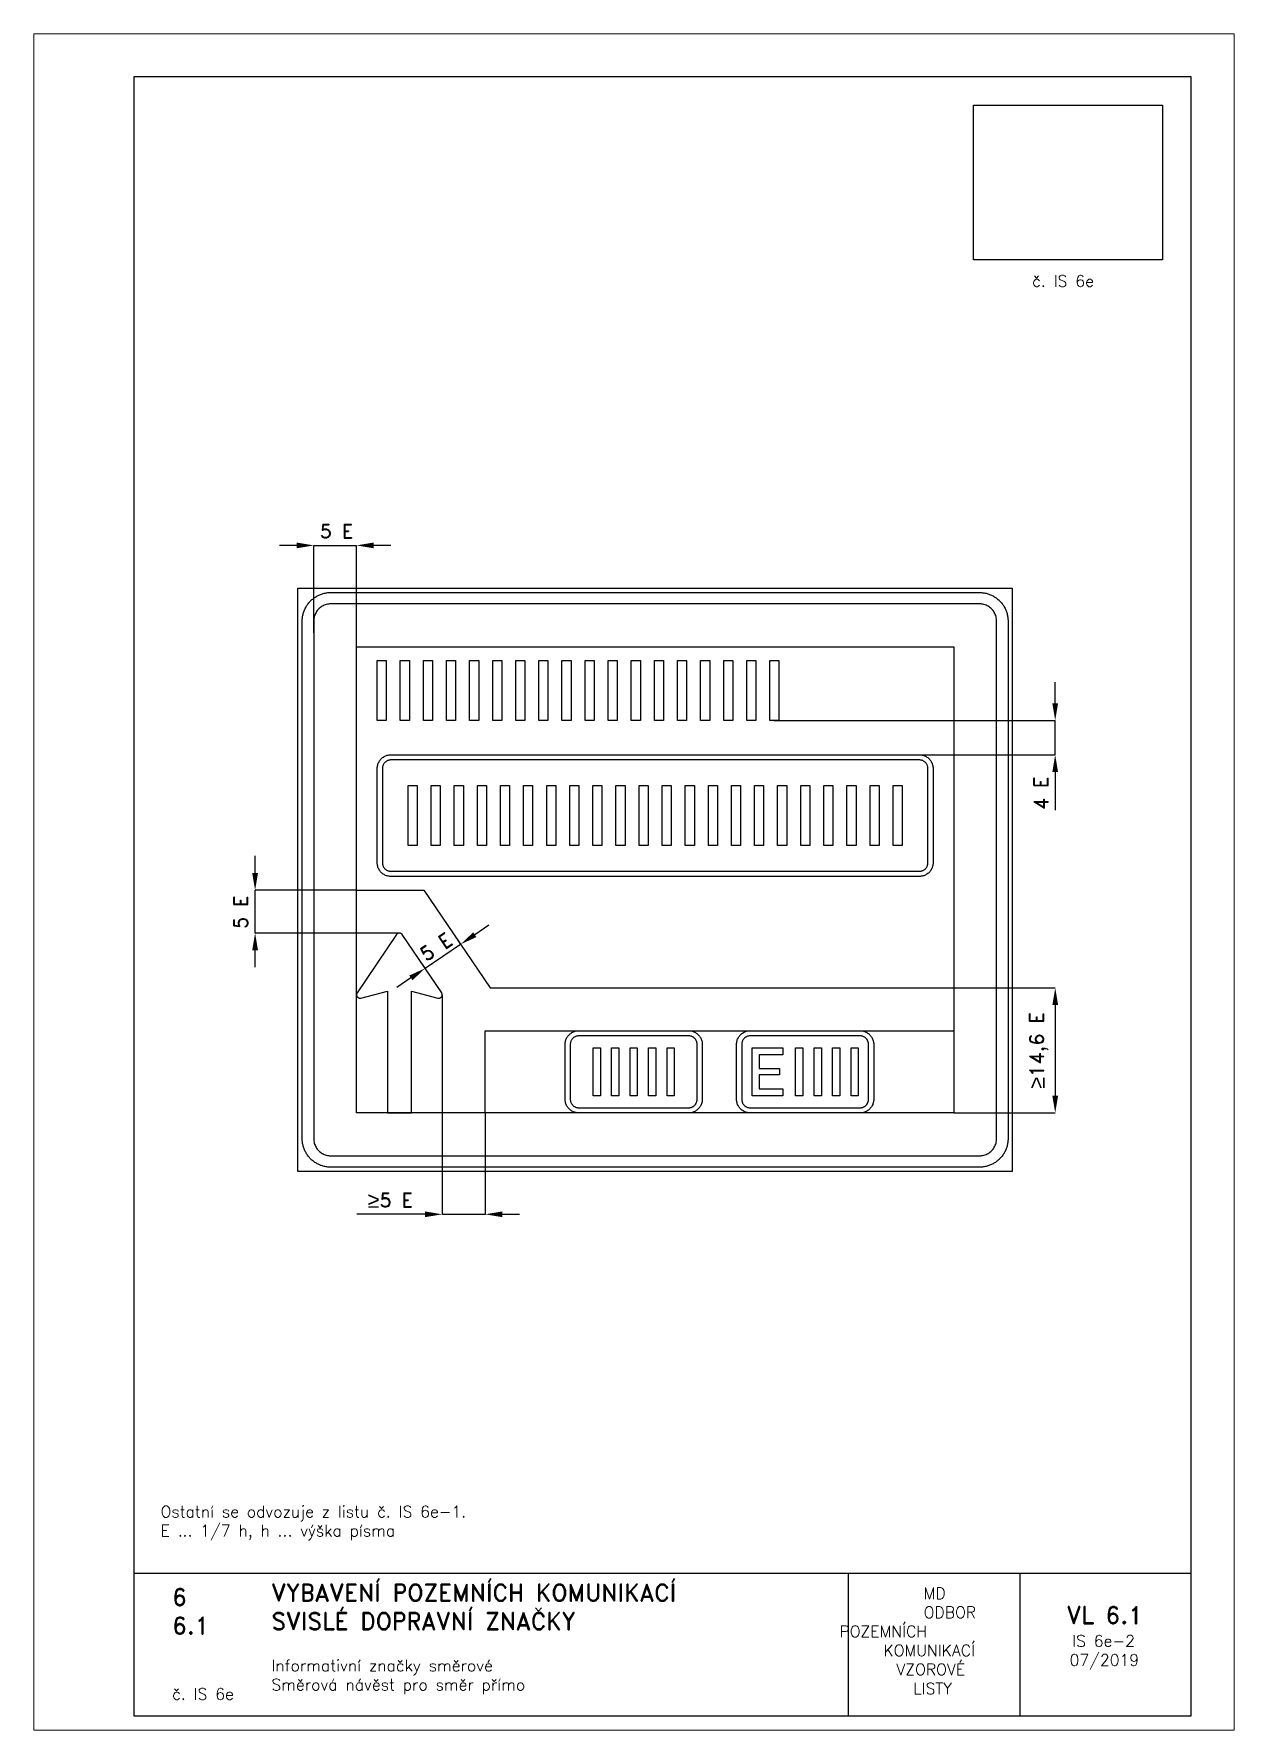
# Paper-space layout 'IS 6e-2' of a CAD drawing. Header units: millimetres. Extents: x 0 to 210, y 0 to 297.
# The model-space entities are those that its viewports show. They can reach past a viewport. Long polylines and large blocks are cut down to what shows.
import ezdxf

# ---------------------------------------------------------------- set-up
doc = ezdxf.new("R2010")
doc.units = ezdxf.units.MM
doc.header["$LTSCALE"] = 5
doc.linetypes.add('ČÁRKOVANÁX2', pattern=[1.5, 1, -0.5])
for name, color, linetype in [('Kóty', 2, 'Continuous'), ('Rozpiska', 7, 'Continuous'), ('Značka', 7, 'Continuous')]:
    doc.layers.add(name, color=color, linetype=linetype)
doc.layers.add('Rámeček', color=6, linetype='Continuous', plot=False)
doc.styles.get("Standard").update_dxf_attribs({"font": 'romand.shx', "height": 100})
doc.dimstyles.get("Standard").update_dxf_attribs({"dimtxt": 100, "dimasz": 120, "dimexe": 0.18, "dimexo": 0.0625, "dimgap": 50, "dimtad": 1, "dimdec": 0, "dimzin": 0, "dimdsep": 46, "dimtxsty": 'Standard', "dimcen": 0.09, "dimadec": 0, "dimazin": 0, "dimtfac": 1, "dimtdec": 0, "dimtofl": 0, "dimtmove": 0, "dimatfit": 3, "dimfxl": 1, "dimtolj": 1, "dimtzin": 0, "dimarcsym": 0})
picture_1 = doc.add_image_def('image1.png', size_in_pixel=(592, 484))

psp = doc.layouts.new('IS 6e-2')

# ---------------------------------------------------------------- texts
at = {"layer": 'Rozpiska', "color": 7, "attachment_point": 1}
for s, width, heights, insert, char_height in [('\\pi2.65147;č. IS 6e', 17.8744, [0], (172.02, 254.73), 2), ('Ostatní se odvozuje z listu č. IS 6e-1.\\PE ... 1/7 h, h ... výška písma{\\H2.02381x; }', 172.7637, [0], (22.16, 39.25), 2), ('6', 149.0422, [0], (24.17, 24.77), 3), ('{\\C6;VYBAVENÍ POZEMNÍCH KOMUNIKACÍ\\P}SVISLÉ DOPRAVNÍ ZNAČKY{\\H1.34524x; }', 149.0422, [0], (41.56, 25.56), 3), ('\\pi14.7414;{\\C6;MD\\P\\pi2.36044;}ODBOR POZEMNÍCH{\\H1.57143x; }\\P\\pi7.69378;KOMUNIKACÍ{\\H1.5x; }\\P\\pi9.97949;{\\C6;VZOROVÉ\\H1.47619x; \\H0.67742x;\\P\\pi12.93187;LISTY\\H1.26984x; }', 33.1018, [0], (140.95, 24.95), 2), ('\\pi1.03113;{\\H1.5x;\\C6;VL 6.1\\P\\pi2.0311;\\H0.66667x;IS 6e-2\\H1.66666x; \\H0.6x;\\P\\pi1.5549;07/2019\\H1.80159x; }', 16.0623, [0], (179.66, 21.61), 2), ('6.1', 149.0422, [0], (24.17, 19.78), 3), ('{\\C6;Informativní značky směrové\\P}Směrová návěst pro směr přímo{\\H1.83333x; }', 149.0422, [0], (41.56, 12.29), 2), ('{\\C6;č. IS 6e}', 18.3305, [2.67], (24.18, 7.32), 2)]:
    psp.add_mtext_dynamic_manual_height_columns(s, width=width, gutter_width=100, heights=heights, dxfattribs=dict(at, insert=insert, char_height=char_height))

msp = doc.modelspace()

# ---------------------------------------------------------------- texts
at = {"layer": 'Kóty', "char_height": 100, "attachment_point": 5}
for s, insert in [('\\A1;5 E', (811.3, 4867.6)), ('{\\fArial|b0|i0|c238|p34;\\H1.08333x;≥\\A1;\\Fromand|c238;\\H0.92308x;5 E}', (1188.5, 182.6))]:
    msp.add_mtext(s, dxfattribs=dict(at, insert=insert))
for s, insert, rotation in [('\\A1;4 E', (5741.7, 3031.5), 90), ('\\A1;5 E', (141.7, 2199.8), 90), ('\\A1;5 E', (1507.8, 1956), 34.07729)]:
    msp.add_mtext(s, dxfattribs=dict(at, insert=insert, rotation=rotation))

# ---------------------------------------------------------------- blocks, each defined once
blk = doc.blocks.new('*D1')
at = {"layer": 'Defpoints', "color": 0, "transparency": 16777216}
for p in [(5132, 1669), (5132, 793), (5842, 793)]:
    blk.add_point(p, dxfattribs=at)
at = {"layer": 'Kóty', "color": 0, "lineweight": -2, "transparency": 16777216}
for p, q in [((5132, 1669), (5842, 1669)), ((5842, 1549), (5842, 913)), ((5132, 793), (5842, 793))]:
    blk.add_line(p, q, dxfattribs=at)
at = {"layer": 'Kóty', "color": 0, "transparency": 16777216}
for points in [[(5822, 1549), (5862, 1549), (5842, 1669)], [(5822, 913), (5862, 913), (5842, 793)]]:
    blk.add_solid(points, dxfattribs=at)
at = {"layer": 'Kóty', "color": 0, "transparency": 16777216, "insert": (5728, 1231), "char_height": 100, "attachment_point": 5, "rotation": 90}
blk.add_mtext('\\A1;{\\fArial|b0|i0|c238|p34;\\H1.08333x;≥}14,6 E', dxfattribs=at)

# ---------------------------------------------------------------- dimensions: what is measured, and where the dimension line sits
at = {"layer": 'Kóty'}
dim = msp.add_linear_dim(base=(5841.7, 792.6), p1=(5131.7, 1668.6), p2=(5131.7, 792.6), angle=90, text='{\\fArial|b0|i0|c238|p34;\\H1.08333x;≥}14,6 E', dimstyle='Standard', dxfattribs=at)
dim.commit()
dim.dimension.update_dxf_attribs({"geometry": '*D1', "text_midpoint": (5728, 1230.6)})

# ---------------------------------------------------------------- linework, layer by layer
at = {"layer": 'Kóty'}
for p, q in [((531.7, 4767.6), (411.7, 4767.6)), ((651.7, 4155.9), (651.7, 4767.8)), ((951.7, 4057.6), (951.7, 4767.8)), ((1191.7, 4767.6), (1071.7, 4767.6)), ((5841.7, 3661.1), (5841.7, 3809.6)), ((3872.3, 3541.1), (5841.9, 3541.1)), ((4843, 3301.1), (5841.9, 3301.1)), ((5841.7, 3181.1), (5841.7, 2914.4)), ((241.7, 2472.6), (241.7, 2592.6)), ((951.7, 2352.6), (241.5, 2352.6)), ((1254.4, 2052.5), (241.5, 2052.5)), ((1878.7, 2108.1), (1779.3, 2040.9)), ((241.7, 1812.5), (241.7, 1932.5)), ((1658, 2006.1), (1680, 1973.5)), ((1409.5, 1838), (1431.6, 1805.4)), ((1332.1, 1738.3), (1232.7, 1671.1)), ((1551.6, 1620.4), (1551.6, 82.4)), ((1851.6, 792.6), (1851.6, 82.4)), ((1431.6, 82.6), (954.5, 82.6)), ((1971.6, 82.6), (2091.6, 82.6))]:
    msp.add_line(p, q, dxfattribs=at)
for points in [[(651.7, 4767.6), (951.7, 4767.6)], [(5841.7, 3301.1), (5841.7, 3541.1)], [(241.7, 2052.5), (241.5, 2352.6)], [(1431.5, 1805.5), (1679.9, 1973.6)], [(1551.6, 82.6), (1851.6, 82.6)]]:
    msp.add_lwpolyline(points, dxfattribs=at)
for points in [[(531.7, 4787.6), (531.7, 4747.6), (651.7, 4767.6)], [(1071.7, 4787.6), (1071.7, 4747.6), (951.7, 4767.6)], [(5821.7, 3661.1), (5861.7, 3661.1), (5841.7, 3541.1)], [(5821.7, 3181.1), (5861.7, 3181.1), (5841.7, 3301.1)], [(221.7, 2472.6), (261.7, 2472.6), (241.7, 2352.6)], [(221.7, 1932.5), (261.7, 1932.5), (241.7, 2052.5)], [(1768.1, 2057.4), (1790.5, 2024.3), (1679.9, 1973.6)], [(1320.9, 1754.9), (1343.3, 1721.7), (1431.5, 1805.5)], [(1431.6, 102.6), (1431.6, 62.6), (1551.6, 82.6)], [(1971.6, 102.6), (1971.6, 62.6), (1851.6, 82.6)]]:
    msp.add_solid(points, dxfattribs=at)
at = {"layer": 'Značka', "color": 3}
for points in [[(541.7, 382.6), (541.7, 4467.6), (5541.7, 4467.6), (5541.7, 382.6), (541.7, 382.6)], [(1096.5, 3541.1), (1096.5, 3961.1), (1160.1, 3961.1), (1160.1, 3541.1), (1096.5, 3541.1)], [(1258.1, 3541.1), (1258.1, 3961.1), (1321.8, 3961.1), (1321.8, 3541.1), (1258.1, 3541.1)], [(1419.8, 3541.1), (1419.8, 3961.1), (1483.4, 3961.1), (1483.4, 3541.1), (1419.8, 3541.1)], [(1581.4, 3541.1), (1581.4, 3961.1), (1645.1, 3961.1), (1645.1, 3541.1), (1581.4, 3541.1)], [(1743.1, 3541.1), (1743.1, 3961.1), (1806.8, 3961.1), (1806.8, 3541.1), (1743.1, 3541.1)], [(1904.8, 3541.1), (1904.8, 3961.1), (1968.4, 3961.1), (1968.4, 3541.1), (1904.8, 3541.1)], [(2066.4, 3541.1), (2066.4, 3961.1), (2130.1, 3961.1), (2130.1, 3541.1), (2066.4, 3541.1)], [(2228.1, 3541.1), (2228.1, 3961.1), (2291.7, 3961.1), (2291.7, 3541.1), (2228.1, 3541.1)], [(2389.7, 3541.1), (2389.7, 3961.1), (2453.4, 3961.1), (2453.4, 3541.1), (2389.7, 3541.1)], [(2551.4, 3541.1), (2551.4, 3961.1), (2615, 3961.1), (2615, 3541.1), (2551.4, 3541.1)], [(2713, 3541.1), (2713, 3961.1), (2776.7, 3961.1), (2776.7, 3541.1), (2713, 3541.1)], [(2874.7, 3541.1), (2874.7, 3961.1), (2938.3, 3961.1), (2938.3, 3541.1), (2874.7, 3541.1)], [(3036.3, 3541.1), (3036.3, 3961.1), (3100, 3961.1), (3100, 3541.1), (3036.3, 3541.1)], [(3198, 3541.1), (3198, 3961.1), (3261.7, 3961.1), (3261.7, 3541.1), (3198, 3541.1)], [(3359.7, 3541.1), (3359.7, 3961.1), (3423.3, 3961.1), (3423.3, 3541.1), (3359.7, 3541.1)], [(3521.3, 3541.1), (3521.3, 3961.1), (3585, 3961.1), (3585, 3541.1), (3521.3, 3541.1)], [(3683, 3541.1), (3683, 3961.1), (3746.6, 3961.1), (3746.6, 3541.1), (3683, 3541.1)], [(3844.6, 3541.1), (3844.6, 3961.1), (3908.3, 3961.1), (3908.3, 3541.1), (3844.6, 3541.1)], [(3719.6, 912.6), (3719.6, 1248.6), (3936.4, 1248.6), (3936.4, 1200.1), (3770.6, 1200.1), (3770.6, 1104.3), (3911.9, 1104.3), (3911.9, 1059.3), (3770.6, 1059.3), (3770.6, 960.4), (3936, 960.4), (3936, 912.6), (3719.6, 912.6)], [(4024.7, 912.6), (4024.7, 1248.6), (4075.6, 1248.6), (4075.6, 912.6), (4024.7, 912.6)], [(4154, 912.6), (4154, 1248.6), (4204.9, 1248.6), (4204.9, 912.6), (4154, 912.6)], [(4283.3, 912.6), (4283.3, 1248.6), (4334.2, 1248.6), (4334.2, 912.6), (4283.3, 912.6)], [(4412.6, 912.6), (4412.6, 1248.6), (4463.6, 1248.6), (4463.6, 912.6), (4412.6, 912.6)]]:
    msp.add_lwpolyline(points, dxfattribs=at)
for points in [[(771.7, 412.6), (770.9, 412.6), (770.2, 412.6, -0.0321801), (744.3, 414.4, -0.0354431), (719, 419.7, -0.0362667), (694.4, 428, -0.0344204), (671.3, 439.7, -0.0337214), (649.7, 454, -0.0340846), (630.3, 471.2, -0.0342086), (613.1, 490.6, -0.0342292), (598.8, 512.2, -0.0340442), (587.2, 535.3, -0.0334121), (578.8, 559.8, -0.034127), (573.5, 585.2, -0.0367448), (571.7, 611), (571.7, 611.8), (571.7, 612.6), (571.7, 4237.6), (571.7, 4238.4), (571.7, 4239.2, -0.0321797), (573.5, 4265, -0.035441), (578.8, 4290.4, -0.0362697), (587.1, 4314.9, -0.0344174), (598.8, 4338.1, -0.0337189), (613.2, 4359.6, -0.0340775), (630.3, 4379, -0.0342077), (649.7, 4396.2, -0.0342268), (671.3, 4410.6, -0.0340514), (694.4, 4422.1, -0.0334162), (719, 4430.5, -0.0341286), (744.3, 4435.9, -0.0367456), (770.2, 4437.6), (770.9, 4437.6), (771.7, 4437.6), (5311.7, 4437.6), (5312.5, 4437.6), (5313.3, 4437.6, -0.0321788), (5339.1, 4435.8, -0.035455), (5364.5, 4430.5, -0.036284), (5389, 4422.2, -0.0344164), (5412.2, 4410.6, -0.0337339), (5433.7, 4396.2, -0.0340903), (5453.1, 4379, -0.0341924), (5470.3, 4359.6, -0.0342246), (5484.7, 4338.1, -0.0340219), (5496.3, 4314.9, -0.0334069), (5504.6, 4290.4, -0.0341361), (5510, 4265, -0.0367365), (5511.7, 4239.2), (5511.7, 4238.4), (5511.7, 4237.6), (5511.7, 612.6), (5511.7, 611.8), (5511.7, 611, -0.0321981), (5509.9, 585.2, -0.0354326), (5504.6, 559.8, -0.036246), (5496.3, 535.3, -0.0344066), (5484.7, 512.2, -0.033723), (5470.3, 490.6, -0.0340789), (5453.1, 471.2, -0.0342147), (5433.7, 454, -0.034227), (5412.2, 439.7, -0.0340522), (5389, 428.1, -0.0334179), (5364.5, 419.7, -0.0341298), (5339.1, 414.3, -0.0367429), (5313.3, 412.6, -0.0008796), (5312.5, 412.6), (5311.7, 412.6), (771.7, 412.6)], [(771.7, 492.6), (5311.7, 492.6), (5312.2, 492.6, 0.0007175), (5312.7, 492.6, 0.0321765), (5328.2, 493.7, 0.0354471), (5343.4, 496.9, 0.0362606), (5358.1, 501.8, 0.0344081), (5372, 508.8, 0.0337102), (5384.9, 517.5, 0.0340911), (5396.6, 527.8, 0.0341869), (5406.9, 539.4, 0.0342428), (5415.5, 552.3, 0.0340259), (5422.4, 566.2, 0.0333716), (5427.5, 580.9, 0.0341445), (5430.7, 596.2, 0.0367803), (5431.7, 611.7), (5431.7, 612.1), (5431.7, 612.6), (5431.7, 4237.6), (5431.7, 4238.1), (5431.7, 4238.6, 0.0322112), (5430.6, 4254.1, 0.035398), (5427.5, 4269.3, 0.0362567), (5422.5, 4284, 0.0344175), (5415.5, 4297.9, 0.0337071), (5406.9, 4310.8, 0.034076), (5396.6, 4322.5, 0.0342033), (5384.9, 4332.8, 0.0342414), (5372, 4341.4, 0.0340198), (5358.1, 4348.3, 0.0334199), (5343.4, 4353.4, 0.0341212), (5328.2, 4356.6, 0.0367502), (5312.7, 4357.6), (5312.2, 4357.6), (5311.7, 4357.6), (771.7, 4357.6), (771.3, 4357.6), (770.8, 4357.6, 0.0321793), (755.3, 4356.5, 0.0354574), (740.1, 4353.4, 0.0362672), (725.3, 4348.4, 0.0344235), (711.5, 4341.4, 0.0337306), (698.5, 4332.8, 0.0340791), (686.9, 4322.5, 0.0342025), (676.6, 4310.8, 0.0342157), (668, 4297.9, 0.0340379), (661, 4284, 0.0334119), (656, 4269.3, 0.0341244), (652.8, 4254, 0.0367437), (651.7, 4238.6, 0.0008743), (651.7, 4238.1), (651.7, 4237.6), (651.7, 612.6), (651.7, 612.1), (651.7, 611.7, 0.0321798), (652.8, 596.2, 0.035444), (656, 580.9, 0.0362672), (661, 566.2, 0.0344207), (668, 552.3, 0.0337209), (676.6, 539.4, 0.0340842), (686.9, 527.8, 0.0342088), (698.5, 517.5, 0.0342304), (711.5, 508.8, 0.034044), (725.3, 501.9, 0.033413), (740.1, 496.9, 0.034127), (755.3, 493.6, 0.0367444), (770.8, 492.6), (771.3, 492.6), (771.7, 492.6)], [(1335.6, 792.6), (1335.6, 1644.6), (1521.7, 1597.4), (1522.8, 1597.1), (1523.9, 1596.9, 0.05145), (1528.6, 1596.6, 0.051581), (1533.1, 1597.3, 0.0641646), (1538.6, 1599.2, 0.0641269), (1543.3, 1602.5, 0.0639958), (1547.2, 1606.8, 0.0638695), (1549.9, 1611.9, 0.0635176), (1551.4, 1617.5, 0.0623523), (1551.4, 1623.3, 0.0516204), (1550.5, 1627.9, 0.0563143), (1548.7, 1632.1), (1548.1, 1633.1), (1547.5, 1634.1), (1271.5, 2042.1), (1270.8, 2043), (1270.1, 2043.9, 0.0520275), (1266.8, 2047.2, 0.0521442), (1262.8, 2049.8, 0.0648457), (1257.4, 2051.9, 0.0650562), (1251.6, 2052.6, 0.0647404), (1245.8, 2051.9, 0.0631247), (1240.3, 2049.8, 0.0521225), (1236.4, 2047.3, 0.0569323), (1233.1, 2043.9), (1232.4, 2043), (1231.7, 2042.1), (955.7, 1634.1), (955.1, 1633.1), (954.5, 1632.1, 0.0514528), (952.7, 1627.8, 0.0515716), (951.7, 1623.3, 0.0641755), (951.7, 1617.5, 0.0641244), (953.2, 1611.9, 0.0639987), (955.9, 1606.8, 0.0638702), (959.8, 1602.5, 0.063526), (964.6, 1599.3, 0.0623827), (970, 1597.3, 0.0516313), (974.6, 1596.6, 0.0563116), (979.2, 1596.9), (980.4, 1597.1), (981.5, 1597.4), (1167.6, 1644.6), (1167.6, 792.6), (1335.6, 792.6)], [(3707.6, 792.6), (3707.2, 792.6), (3706.8, 792.6, -0.0321775), (3694.4, 793.5, -0.0354427), (3682.2, 796, -0.036272), (3670.5, 800, -0.0344106), (3659.4, 805.6, -0.0337259), (3649, 812.5, -0.0340918), (3639.7, 820.7, -0.0342059), (3631.5, 830, -0.0342345), (3624.6, 840.4, -0.0340544), (3619, 851.5, -0.0334374), (3615, 863.3, -0.0341408), (3612.4, 875.5, -0.036733), (3611.6, 887.9), (3611.6, 888.2), (3611.6, 888.6), (3611.6, 1272.6), (3611.6, 1273), (3611.6, 1273.4, -0.0321833), (3612.4, 1285.8, -0.0354648), (3615, 1297.9, -0.0362613), (3619, 1309.7, -0.0344327), (3624.6, 1320.8, -0.0337155), (3631.5, 1331.2, -0.034071), (3639.7, 1340.5, -0.0341915), (3649, 1348.7, -0.0342304), (3659.4, 1355.6, -0.0340467), (3670.5, 1361.2, -0.0334163), (3682.2, 1365.2, -0.0341306), (3694.4, 1367.8, -0.0367484), (3706.8, 1368.6), (3707.2, 1368.6), (3707.6, 1368.6), (4475.6, 1368.6), (4476, 1368.6), (4476.3, 1368.6, -0.0321824), (4488.7, 1367.7, -0.035438), (4500.9, 1365.2, -0.0362719), (4512.7, 1361.2, -0.034424), (4523.8, 1355.6, -0.0337279), (4534.1, 1348.7, -0.0340882), (4543.5, 1340.5, -0.0342043), (4551.7, 1331.2, -0.0342371), (4558.6, 1320.8, -0.0340555), (4564.1, 1309.7, -0.0334193), (4568.2, 1297.9, -0.034103), (4570.7, 1285.8, -0.0367527), (4571.6, 1273.4), (4571.6, 1273), (4571.6, 1272.6), (4571.6, 888.6), (4571.6, 888.2), (4571.6, 887.9, -0.032183), (4570.7, 875.5, -0.0354461), (4568.2, 863.3, -0.0362774), (4564.2, 851.5, -0.0344293), (4558.6, 840.4, -0.0337427), (4551.7, 830, -0.0340694), (4543.5, 820.7, -0.0342156), (4534.1, 812.5, -0.0342264), (4523.8, 805.6, -0.0340445), (4512.7, 800, -0.033414), (4500.9, 796, -0.0341282), (4488.7, 793.4, -0.036746), (4476.3, 792.6), (4476, 792.6), (4475.6, 792.6), (3707.6, 792.6)], [(3707.6, 792.6), (3707.2, 792.6), (3706.8, 792.6, -0.0321775), (3694.4, 793.5, -0.0354427), (3682.2, 796, -0.036272), (3670.5, 800, -0.0344106), (3659.4, 805.6, -0.0337259), (3649, 812.5, -0.0340918), (3639.7, 820.7, -0.0342059), (3631.5, 830, -0.0342345), (3624.6, 840.4, -0.0340544), (3619, 851.5, -0.0334374), (3615, 863.3, -0.0341408), (3612.4, 875.5, -0.036733), (3611.6, 887.9), (3611.6, 888.2), (3611.6, 888.6), (3611.6, 1272.6), (3611.6, 1273), (3611.6, 1273.4, -0.0321833), (3612.4, 1285.8, -0.0354648), (3615, 1297.9, -0.0362613), (3619, 1309.7, -0.0344327), (3624.6, 1320.8, -0.0337155), (3631.5, 1331.2, -0.034071), (3639.7, 1340.5, -0.0341915), (3649, 1348.7, -0.0342304), (3659.4, 1355.6, -0.0340467), (3670.5, 1361.2, -0.0334163), (3682.2, 1365.2, -0.0341306), (3694.4, 1367.8, -0.0367484), (3706.8, 1368.6), (3707.2, 1368.6), (3707.6, 1368.6), (4475.6, 1368.6), (4476, 1368.6), (4476.3, 1368.6, -0.0321824), (4488.7, 1367.7, -0.035438), (4500.9, 1365.2, -0.0362719), (4512.7, 1361.2, -0.034424), (4523.8, 1355.6, -0.0337279), (4534.1, 1348.7, -0.0340882), (4543.5, 1340.5, -0.0342043), (4551.7, 1331.2, -0.0342371), (4558.6, 1320.8, -0.0340555), (4564.1, 1309.7, -0.0334193), (4568.2, 1297.9, -0.034103), (4570.7, 1285.8, -0.0367527), (4571.6, 1273.4), (4571.6, 1273), (4571.6, 1272.6), (4571.6, 888.6), (4571.6, 888.2), (4571.6, 887.9, -0.032183), (4570.7, 875.5, -0.0354461), (4568.2, 863.3, -0.0362774), (4564.2, 851.5, -0.0344293), (4558.6, 840.4, -0.0337427), (4551.7, 830, -0.0340694), (4543.5, 820.7, -0.0342156), (4534.1, 812.5, -0.0342264), (4523.8, 805.6, -0.0340445), (4512.7, 800, -0.033414), (4500.9, 796, -0.0341282), (4488.7, 793.4, -0.036746), (4476.3, 792.6), (4476, 792.6), (4475.6, 792.6), (3707.6, 792.6)], [(3707.6, 828.6), (4475.6, 828.6), (4475.8, 828.6), (4476, 828.6, 0.0321804), (4483.8, 829.2, 0.0354377), (4491.4, 830.7, 0.0362479), (4498.8, 833.2, 0.0344037), (4505.7, 836.7, 0.0337101), (4512.2, 841, 0.0340919), (4518, 846.2, 0.0341881), (4523.2, 852), (4527.5, 858.5), (4530.9, 865.4), (4533.4, 872.8), (4535.1, 880.4), (4535.6, 888.1), (4535.6, 888.4), (4535.6, 888.6), (4535.6, 1272.6), (4535.6, 1272.8), (4535.6, 1273.1), (4535, 1280.8), (4533.4, 1288.4), (4531, 1295.8), (4527.5, 1302.7), (4523.1, 1309.2, 0.034076), (4518, 1315, 0.0341972), (4512.2, 1320.2, 0.034235), (4505.7, 1324.5, 0.034041), (4498.8, 1328, 0.0334105), (4491.4, 1330.5, 0.0341291), (4483.8, 1332.1, 0.0367423), (4476, 1332.6), (4475.8, 1332.6), (4475.6, 1332.6), (3707.6, 1332.6), (3707.3, 1332.6), (3707.1, 1332.6, 0.0321792), (3699.4, 1332.1, 0.0354582), (3691.7, 1330.5, 0.0362717), (3684.4, 1328, 0.0344169), (3677.4, 1324.5, 0.0337135), (3671, 1320.2, 0.0340717), (3665.1, 1315, 0.0342084), (3660, 1309.2, 0.0341933), (3655.7, 1302.7, 0.0340273), (3652.2, 1295.8, 0.0333729), (3649.7, 1288.4, 0.0341419), (3648.1, 1280.8, 0.0367803), (3647.6, 1273.1), (3647.6, 1272.8), (3647.6, 1272.6), (3647.6, 888.6), (3647.6, 888.4), (3647.6, 888.1), (3648.1, 880.4, 0.0354267), (3649.7, 872.8, 0.0362503), (3652.2, 865.4, 0.0344231), (3655.7, 858.5, 0.0337199), (3660, 852, 0.0341013), (3665.1, 846.2, 0.0342219), (3671, 841, 0.0342415), (3677.4, 836.7, 0.034041), (3684.4, 833.3, 0.033416), (3691.7, 830.7, 0.0341366), (3699.4, 829.1, 0.0367502), (3707.1, 828.6), (3707.3, 828.6), (3707.6, 828.6)]]:
    msp.add_lwpolyline(points, format="xyb", dxfattribs=at)
at = {"layer": 'Značka', "color": 6, "linetype": 'ČÁRKOVANÁX2', "ltscale": 10}
for points in [[(951.7, 792.6), (951.7, 4057.6), (5131.7, 4057.6), (5131.7, 792.6), (951.7, 792.6)], [(951.7, 2352.6), (1423.6, 2352.6), (1886.3, 1668.6), (5131.7, 1668.6)], [(1851.6, 792.6), (1851.6, 1368.6), (5131.7, 1368.6)]]:
    msp.add_lwpolyline(points, dxfattribs=at)
at = {"layer": 'Značka', "color": 5}
for points in [[(1192.5, 2449.1), (1192.1, 2449.1), (1191.7, 2449.1, -0.0321833), (1179.3, 2450, -0.0354636), (1167.1, 2452.5, -0.0362599), (1155.4, 2456.5, -0.0344327), (1144.3, 2462.1, -0.0337155), (1133.9, 2469, -0.034071), (1124.6, 2477.2, -0.0342137), (1116.4, 2486.5, -0.0342264), (1109.5, 2496.9, -0.0340467), (1103.9, 2508, -0.0334163), (1099.9, 2519.8, -0.0341306), (1097.3, 2532, -0.0367484), (1096.5, 2544.4), (1096.5, 2544.7), (1096.5, 2545.1), (1096.5, 3205.1), (1096.5, 3205.5), (1096.5, 3205.9, -0.0321844), (1097.3, 3218.3, -0.0354413), (1099.9, 3230.4, -0.0362663), (1103.9, 3242.2, -0.034424), (1109.5, 3253.3, -0.0337383), (1116.4, 3263.7, -0.034083), (1124.6, 3273, -0.0342186), (1133.9, 3281.2, -0.0342371), (1144.3, 3288.1, -0.0340555), (1155.4, 3293.7, -0.0333995), (1167.1, 3297.7, -0.0341402), (1179.3, 3300.3, -0.0367527), (1191.7, 3301.1), (1192.1, 3301.1), (1192.5, 3301.1), (4891, 3301.1), (4891.4, 3301.1), (4891.7, 3301.1, -0.0322047), (4904.1, 3300.2, -0.0354268), (4916.3, 3297.7, -0.0362571), (4928.1, 3293.7, -0.0344115), (4939.2, 3288.1, -0.0337261), (4949.5, 3281.2, -0.0340915), (4958.9, 3273, -0.0342282), (4967.1, 3263.7, -0.0342563), (4974, 3253.3, -0.0340204), (4979.5, 3242.2, -0.0333595), (4983.6, 3230.4, -0.0341595), (4986.1, 3218.3, -0.0367337), (4987, 3205.9), (4987, 3205.5), (4987, 3205.1), (4987, 2545.1), (4987, 2544.7), (4987, 2544.4, -0.0321628), (4986.1, 2532, -0.0354235), (4983.6, 2519.8, -0.0362627), (4979.6, 2508, -0.0343493), (4974, 2496.9, -0.0337158), (4967.1, 2486.6, -0.0340621), (4958.9, 2477.2, -0.0342004), (4949.5, 2469, -0.0342563), (4939.2, 2462.1, -0.0340555), (4928.1, 2456.5, -0.0334408), (4916.3, 2452.5, -0.0341162), (4904.1, 2449.9, -0.036756), (4891.7, 2449.1), (4891.4, 2449.1), (4891, 2449.1), (1192.5, 2449.1)], [(1192.5, 2449.1), (1192.1, 2449.1), (1191.7, 2449.1, -0.0321833), (1179.3, 2450, -0.0354636), (1167.1, 2452.5, -0.0362599), (1155.4, 2456.5, -0.0344327), (1144.3, 2462.1, -0.0337155), (1133.9, 2469, -0.034071), (1124.6, 2477.2, -0.0342137), (1116.4, 2486.5, -0.0342264), (1109.5, 2496.9, -0.0340467), (1103.9, 2508, -0.0334163), (1099.9, 2519.8, -0.0341306), (1097.3, 2532, -0.0367484), (1096.5, 2544.4), (1096.5, 2544.7), (1096.5, 2545.1), (1096.5, 3205.1), (1096.5, 3205.5), (1096.5, 3205.9, -0.0321844), (1097.3, 3218.3, -0.0354413), (1099.9, 3230.4, -0.0362663), (1103.9, 3242.2, -0.034424), (1109.5, 3253.3, -0.0337383), (1116.4, 3263.7, -0.034083), (1124.6, 3273, -0.0342186), (1133.9, 3281.2, -0.0342371), (1144.3, 3288.1, -0.0340555), (1155.4, 3293.7, -0.0333995), (1167.1, 3297.7, -0.0341402), (1179.3, 3300.3, -0.0367527), (1191.7, 3301.1), (1192.1, 3301.1), (1192.5, 3301.1), (4891, 3301.1), (4891.4, 3301.1), (4891.7, 3301.1, -0.0322047), (4904.1, 3300.2, -0.0354268), (4916.3, 3297.7, -0.0362571), (4928.1, 3293.7, -0.0344115), (4939.2, 3288.1, -0.0337261), (4949.5, 3281.2, -0.0340915), (4958.9, 3273, -0.0342282), (4967.1, 3263.7, -0.0342563), (4974, 3253.3, -0.0340204), (4979.5, 3242.2, -0.0333595), (4983.6, 3230.4, -0.0341595), (4986.1, 3218.3, -0.0367337), (4987, 3205.9), (4987, 3205.5), (4987, 3205.1), (4987, 2545.1), (4987, 2544.7), (4987, 2544.4, -0.0321628), (4986.1, 2532, -0.0354235), (4983.6, 2519.8, -0.0362627), (4979.6, 2508, -0.0343493), (4974, 2496.9, -0.0337158), (4967.1, 2486.6, -0.0340621), (4958.9, 2477.2, -0.0342004), (4949.5, 2469, -0.0342563), (4939.2, 2462.1, -0.0340555), (4928.1, 2456.5, -0.0334408), (4916.3, 2452.5, -0.0341162), (4904.1, 2449.9, -0.036756), (4891.7, 2449.1), (4891.4, 2449.1), (4891, 2449.1), (1192.5, 2449.1)], [(1192.5, 2485.1), (4891, 2485.1), (4891.2, 2485.1), (4891.4, 2485.1, 0.0322118), (4899.2, 2485.7, 0.0353788), (4906.8, 2487.2, 0.0362678), (4914.2, 2489.7, 0.0344675), (4921.1, 2493.2, 0.0337585), (4927.6, 2497.5, 0.034066), (4933.4, 2502.7, 0.0342739), (4938.6, 2508.5, 0.0342803), (4942.9, 2515, 0.0340484), (4946.3, 2521.9, 0.0334045), (4948.8, 2529.3, 0.0341212), (4950.5, 2536.9, 0.0367503), (4951, 2544.6), (4951, 2544.9), (4951, 2545.1), (4951, 3205.1), (4951, 3205.4), (4951, 3205.6, 0.0321479), (4950.4, 3213.3, 0.0353916), (4948.8, 3220.9, 0.0362868), (4946.4, 3228.3, 0.0344667), (4942.9, 3235.3, 0.0337492), (4938.5, 3241.7, 0.034066), (4933.4, 3247.5, 0.0342284), (4927.6, 3252.7, 0.0342262), (4921.1, 3257, 0.0340503), (4914.2, 3260.5, 0.0334346), (4906.8, 3263, 0.0341082), (4899.2, 3264.6, 0.0367114), (4891.4, 3265.1), (4891.2, 3265.1), (4891, 3265.1), (1192.5, 3265.1), (1192.2, 3265.1), (1192, 3265.1, 0.0321787), (1184.3, 3264.6, 0.0354549), (1176.6, 3263, 0.0362818), (1169.3, 3260.5, 0.0344283), (1162.3, 3257, 0.0336932), (1155.9, 3252.7, 0.034076), (1150.1, 3247.5, 0.0342188), (1144.9, 3241.7, 0.0342167), (1140.6, 3235.3, 0.034056), (1137.1, 3228.3, 0.0334197), (1134.6, 3220.9, 0.0341237), (1133, 3213.3, 0.0367381), (1132.5, 3205.6), (1132.5, 3205.4), (1132.5, 3205.1), (1132.5, 2545.1), (1132.5, 2544.9), (1132.5, 2544.6, 0.0321804), (1133, 2536.9, 0.0354529), (1134.6, 2529.3, 0.0362606), (1137.1, 2521.9, 0.0344037), (1140.6, 2515, 0.0337135), (1144.9, 2508.5, 0.0340917), (1150.1, 2502.7, 0.0341856), (1155.9, 2497.5, 0.0342456), (1162.3, 2493.2, 0.0340273), (1169.3, 2489.8, 0.0333729), (1176.6, 2487.2, 0.0341451), (1184.3, 2485.6, 0.0367803), (1192, 2485.1), (1192.2, 2485.1), (1192.5, 2485.1)]]:
    msp.add_lwpolyline(points, format="xyb", dxfattribs=at)
for points in [[(1312.5, 2665.1), (1312.5, 3085.1), (1376.2, 3085.1), (1376.2, 2665.1), (1312.5, 2665.1)], [(1474.2, 2665.1), (1474.2, 3085.1), (1537.8, 3085.1), (1537.8, 2665.1), (1474.2, 2665.1)], [(1635.8, 2665.1), (1635.8, 3085.1), (1699.5, 3085.1), (1699.5, 2665.1), (1635.8, 2665.1)], [(1797.5, 2665.1), (1797.5, 3085.1), (1861.1, 3085.1), (1861.1, 2665.1), (1797.5, 2665.1)], [(1959.1, 2665.1), (1959.1, 3085.1), (2022.8, 3085.1), (2022.8, 2665.1), (1959.1, 2665.1)], [(2120.8, 2665.1), (2120.8, 3085.1), (2184.4, 3085.1), (2184.4, 2665.1), (2120.8, 2665.1)], [(2282.4, 2665.1), (2282.4, 3085.1), (2346.1, 3085.1), (2346.1, 2665.1), (2282.4, 2665.1)], [(2444.1, 2665.1), (2444.1, 3085.1), (2507.8, 3085.1), (2507.8, 2665.1), (2444.1, 2665.1)], [(2605.8, 2665.1), (2605.8, 3085.1), (2669.4, 3085.1), (2669.4, 2665.1), (2605.8, 2665.1)], [(2767.4, 2665.1), (2767.4, 3085.1), (2831.1, 3085.1), (2831.1, 2665.1), (2767.4, 2665.1)], [(2929.1, 2665.1), (2929.1, 3085.1), (2992.7, 3085.1), (2992.7, 2665.1), (2929.1, 2665.1)], [(3090.7, 2665.1), (3090.7, 3085.1), (3154.4, 3085.1), (3154.4, 2665.1), (3090.7, 2665.1)], [(3252.4, 2665.1), (3252.4, 3085.1), (3316, 3085.1), (3316, 2665.1), (3252.4, 2665.1)], [(3414, 2665.1), (3414, 3085.1), (3477.7, 3085.1), (3477.7, 2665.1), (3414, 2665.1)], [(3575.7, 2665.1), (3575.7, 3085.1), (3639.3, 3085.1), (3639.3, 2665.1), (3575.7, 2665.1)], [(3737.3, 2665.1), (3737.3, 3085.1), (3801, 3085.1), (3801, 2665.1), (3737.3, 2665.1)], [(3899, 2665.1), (3899, 3085.1), (3962.7, 3085.1), (3962.7, 2665.1), (3899, 2665.1)], [(4060.7, 2665.1), (4060.7, 3085.1), (4124.3, 3085.1), (4124.3, 2665.1), (4060.7, 2665.1)], [(4222.3, 2665.1), (4222.3, 3085.1), (4286, 3085.1), (4286, 2665.1), (4222.3, 2665.1)], [(4384, 2665.1), (4384, 3085.1), (4447.6, 3085.1), (4447.6, 2665.1), (4384, 2665.1)], [(4545.6, 2665.1), (4545.6, 3085.1), (4609.3, 3085.1), (4609.3, 2665.1), (4545.6, 2665.1)], [(4707.3, 2665.1), (4707.3, 3085.1), (4770.9, 3085.1), (4770.9, 2665.1), (4707.3, 2665.1)]]:
    msp.add_lwpolyline(points, dxfattribs=at)
at = {"layer": 'Značka', "color": 1}
for points in [[(2507.6, 792.6), (2507.2, 792.6), (2506.8, 792.6, -0.0321785), (2494.4, 793.5, -0.0354444), (2482.2, 796, -0.0362692), (2470.5, 800, -0.0344283), (2459.4, 805.6, -0.0337311), (2449, 812.5, -0.0340856), (2439.7, 820.7, -0.034213), (2431.5, 830, -0.0342345), (2424.6, 840.4, -0.0340544), (2419, 851.5, -0.0334094), (2415, 863.3, -0.0341216), (2412.4, 875.5, -0.0367429), (2411.6, 887.9), (2411.6, 888.2), (2411.6, 888.6), (2411.6, 1272.6), (2411.6, 1273), (2411.6, 1273.4, -0.0321833), (2412.4, 1285.8, -0.035436), (2415, 1297.9, -0.0362705), (2419, 1309.7, -0.0344151), (2424.6, 1320.8, -0.0337318), (2431.5, 1331.2, -0.0340928), (2439.7, 1340.5, -0.0342112), (2449, 1348.7, -0.0342355), (2459.4, 1355.6, -0.0340467), (2470.5, 1361.2, -0.0334134), (2482.2, 1365.2, -0.0341306), (2494.4, 1367.8, -0.0367484), (2506.8, 1368.6), (2507.2, 1368.6), (2507.6, 1368.6), (3275.6, 1368.6), (3276, 1368.6), (3276.3, 1368.6, -0.0321824), (3288.7, 1367.7, -0.035438), (3300.9, 1365.2, -0.0362719), (3312.7, 1361.2, -0.034424), (3323.8, 1355.6, -0.0337279), (3334.1, 1348.7, -0.0340882), (3343.5, 1340.5, -0.0342043), (3351.7, 1331.2, -0.0342371), (3358.6, 1320.8, -0.0340555), (3364.1, 1309.7, -0.0334193), (3368.2, 1297.9, -0.034103), (3370.7, 1285.8, -0.0367527), (3371.6, 1273.4), (3371.6, 1273), (3371.6, 1272.6), (3371.6, 888.6), (3371.6, 888.2), (3371.6, 887.9, -0.032183), (3370.7, 875.5, -0.0354461), (3368.2, 863.3, -0.0362774), (3364.2, 851.5, -0.0344293), (3358.6, 840.4, -0.0337427), (3351.7, 830, -0.0340694), (3343.5, 820.7, -0.0342156), (3334.1, 812.5, -0.0342264), (3323.8, 805.6, -0.0340445), (3312.7, 800, -0.033414), (3300.9, 796, -0.0341282), (3288.7, 793.4, -0.036746), (3276.3, 792.6), (3276, 792.6), (3275.6, 792.6), (2507.6, 792.6)], [(2507.6, 792.6), (2507.2, 792.6), (2506.8, 792.6, -0.0321785), (2494.4, 793.5, -0.0354444), (2482.2, 796, -0.0362692), (2470.5, 800, -0.0344283), (2459.4, 805.6, -0.0337311), (2449, 812.5, -0.0340856), (2439.7, 820.7, -0.034213), (2431.5, 830, -0.0342345), (2424.6, 840.4, -0.0340544), (2419, 851.5, -0.0334094), (2415, 863.3, -0.0341216), (2412.4, 875.5, -0.0367429), (2411.6, 887.9), (2411.6, 888.2), (2411.6, 888.6), (2411.6, 1272.6), (2411.6, 1273), (2411.6, 1273.4, -0.0321833), (2412.4, 1285.8, -0.035436), (2415, 1297.9, -0.0362705), (2419, 1309.7, -0.0344151), (2424.6, 1320.8, -0.0337318), (2431.5, 1331.2, -0.0340928), (2439.7, 1340.5, -0.0342112), (2449, 1348.7, -0.0342355), (2459.4, 1355.6, -0.0340467), (2470.5, 1361.2, -0.0334134), (2482.2, 1365.2, -0.0341306), (2494.4, 1367.8, -0.0367484), (2506.8, 1368.6), (2507.2, 1368.6), (2507.6, 1368.6), (3275.6, 1368.6), (3276, 1368.6), (3276.3, 1368.6, -0.0321824), (3288.7, 1367.7, -0.035438), (3300.9, 1365.2, -0.0362719), (3312.7, 1361.2, -0.034424), (3323.8, 1355.6, -0.0337279), (3334.1, 1348.7, -0.0340882), (3343.5, 1340.5, -0.0342043), (3351.7, 1331.2, -0.0342371), (3358.6, 1320.8, -0.0340555), (3364.1, 1309.7, -0.0334193), (3368.2, 1297.9, -0.034103), (3370.7, 1285.8, -0.0367527), (3371.6, 1273.4), (3371.6, 1273), (3371.6, 1272.6), (3371.6, 888.6), (3371.6, 888.2), (3371.6, 887.9, -0.032183), (3370.7, 875.5, -0.0354461), (3368.2, 863.3, -0.0362774), (3364.2, 851.5, -0.0344293), (3358.6, 840.4, -0.0337427), (3351.7, 830, -0.0340694), (3343.5, 820.7, -0.0342156), (3334.1, 812.5, -0.0342264), (3323.8, 805.6, -0.0340445), (3312.7, 800, -0.033414), (3300.9, 796, -0.0341282), (3288.7, 793.4, -0.036746), (3276.3, 792.6), (3276, 792.6), (3275.6, 792.6), (2507.6, 792.6)], [(2507.6, 828.6), (3275.6, 828.6), (3275.8, 828.6), (3276, 828.6, 0.0321804), (3283.8, 829.2, 0.0354377), (3291.4, 830.7, 0.0362479), (3298.8, 833.2, 0.0344037), (3305.7, 836.7, 0.0337101), (3312.2, 841, 0.0340919), (3318, 846.2, 0.0341881), (3323.2, 852, 0.0342456), (3327.5, 858.5, 0.0340289), (3330.9, 865.4, 0.0334311), (3333.4, 872.8, 0.0341442), (3335.1, 880.4, 0.0367488), (3335.6, 888.1), (3335.6, 888.4), (3335.6, 888.6), (3335.6, 1272.6), (3335.6, 1272.8), (3335.6, 1273.1, 0.0321795), (3335, 1280.8, 0.0354563), (3333.4, 1288.4, 0.0362516), (3331, 1295.8, 0.0344283), (3327.5, 1302.7, 0.0337199), (3323.1, 1309.2, 0.034076), (3318, 1315, 0.0341972), (3312.2, 1320.2, 0.034235), (3305.7, 1324.5, 0.034041), (3298.8, 1328, 0.0334105), (3291.4, 1330.5, 0.0341291), (3283.8, 1332.1, 0.0367423), (3276, 1332.6), (3275.8, 1332.6), (3275.6, 1332.6), (2507.6, 1332.6), (2507.3, 1332.6), (2507.1, 1332.6, 0.0321798), (2499.4, 1332.1, 0.0354454), (2491.7, 1330.5, 0.0362617), (2484.4, 1328, 0.0344179), (2477.4, 1324.5, 0.0337218), (2471, 1320.2, 0.0340817), (2465.1, 1315, 0.0342091), (2460, 1309.2, 0.0342322), (2455.7, 1302.7, 0.0340416), (2452.2, 1295.8, 0.0334323), (2449.7, 1288.4, 0.0341264), (2448.1, 1280.8, 0.0367331), (2447.6, 1273.1), (2447.6, 1272.8), (2447.6, 1272.6), (2447.6, 888.6), (2447.6, 888.4), (2447.6, 888.1, 0.0321792), (2448.1, 880.4, 0.0354572), (2449.7, 872.8, 0.0362653), (2452.2, 865.4, 0.0344231), (2455.7, 858.5, 0.0337327), (2460, 852, 0.0340785), (2465.1, 846.2, 0.0342111), (2471, 841, 0.0342324), (2477.4, 836.7, 0.0340485), (2484.4, 833.3, 0.0334115), (2491.7, 830.7, 0.0341264), (2499.4, 829.1, 0.0367481), (2507.1, 828.6), (2507.3, 828.6), (2507.6, 828.6)]]:
    msp.add_lwpolyline(points, format="xyb", dxfattribs=at)
for points in [[(2607.5, 912.6), (2607.5, 1248.6), (2658.4, 1248.6), (2658.4, 912.6), (2607.5, 912.6)], [(2736.8, 912.6), (2736.8, 1248.6), (2787.7, 1248.6), (2787.7, 912.6), (2736.8, 912.6)], [(2866.1, 912.6), (2866.1, 1248.6), (2917, 1248.6), (2917, 912.6), (2866.1, 912.6)], [(2995.4, 912.6), (2995.4, 1248.6), (3046.4, 1248.6), (3046.4, 912.6), (2995.4, 912.6)], [(3124.8, 912.6), (3124.8, 1248.6), (3175.7, 1248.6), (3175.7, 912.6), (3124.8, 912.6)]]:
    msp.add_lwpolyline(points, dxfattribs=at)

msp.set_redraw_order([(e.dxf.handle, doc.entitydb.next_handle()) for e in msp.query("TEXT MTEXT ATTDEF DIMENSION ARC_DIMENSION")])  # texts and dimensions are drawn at this point

# ---------------------------------------------------------------- linework, layer by layer
at = {"layer": 'Rozpiska', "color": 7}
for p, q in [((17.5, 27.5), (202.5, 27.5)), ((142.5, 27.5), (142.5, 2.5)), ((172.5, 27.5), (172.5, 2.5))]:
    psp.add_line(p, q, dxfattribs=at)
psp.add_lwpolyline([(17.5, 2.5), (202.5, 2.5), (202.5, 289.5), (17.5, 289.5)], close=True, dxfattribs=at)

psp.set_redraw_order([(e.dxf.handle, doc.entitydb.next_handle()) for e in psp.query("TEXT MTEXT ATTDEF DIMENSION ARC_DIMENSION")])  # texts and dimensions are drawn at this point

# ---------------------------------------------------------------- pictures from other files: only their frames are drawn
at = {"layer": 'Značka', "color": 255}
image = psp.add_image(picture_1, insert=(164.42, 257.45), size_in_units=(33.08, 27.05), dxfattribs=at)
image.dxf.flags = 7

# ---------------------------------------------------------------- viewports
at = {"layer": 'Rámeček'}
psp.add_viewport(center=(105, 148.5), size=(210, 297), view_center_point=(2893.67, 2410.14), view_height=11880, dxfattribs=at)

doc.saveas('drawing.dxf')
